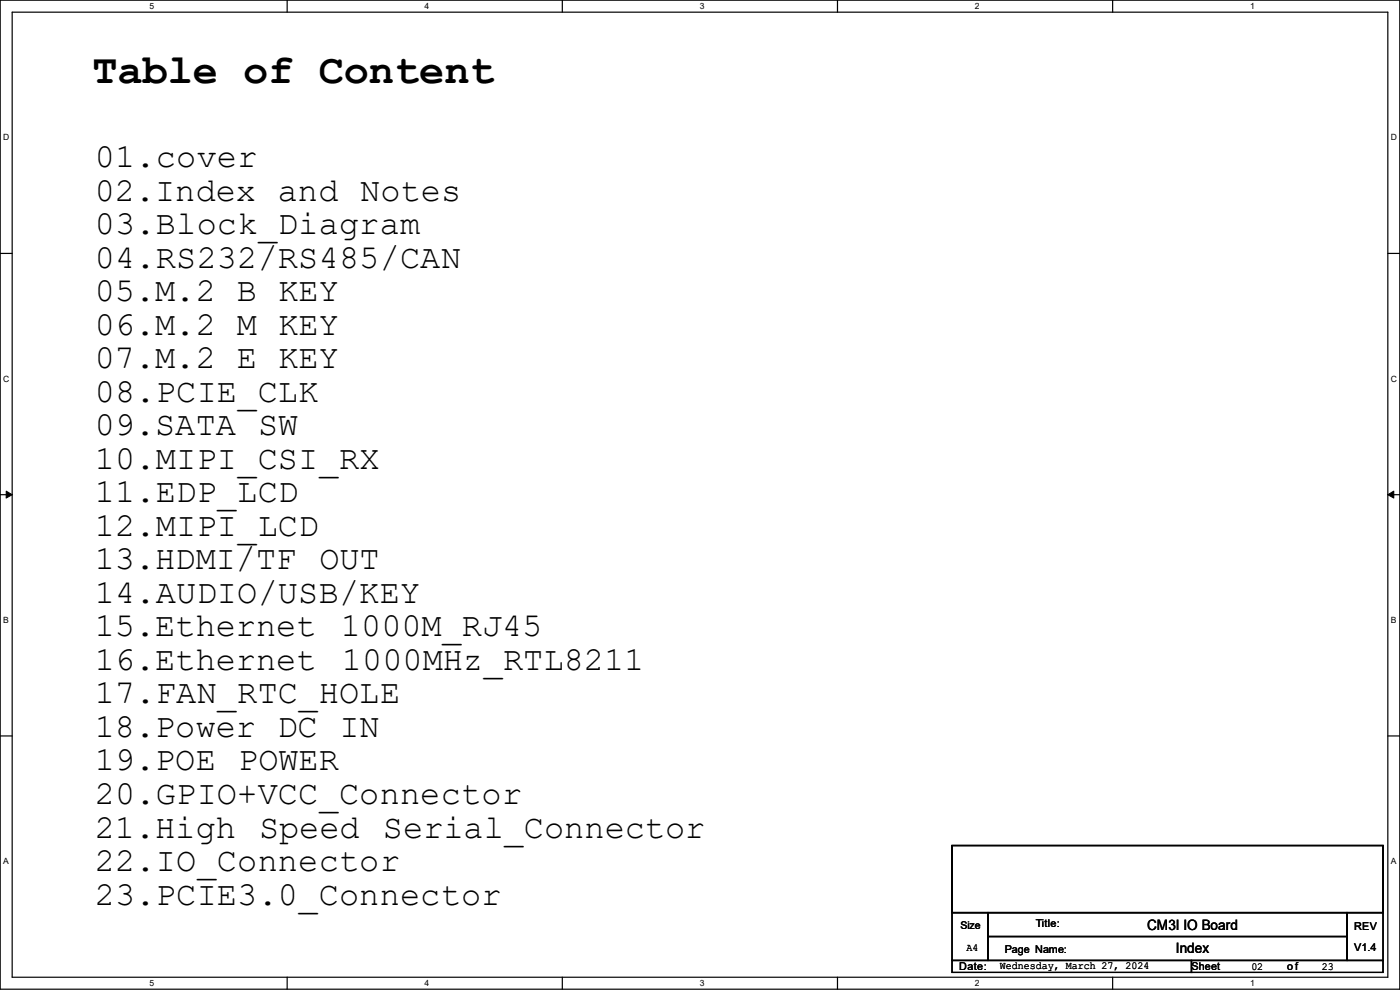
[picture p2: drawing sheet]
<svg xmlns="http://www.w3.org/2000/svg" width="297mm" height="210mm" viewBox="0 0 297 210" stroke-linecap="round" stroke-linejoin="round" font-family="sans-serif">
<defs><g id="words">
<text font-size="8.9" x="19.6" y="17.6">Table of Content</text>
<g font-size="7.1">
<text x="20.1" y="35.4">01.cover</text>
<text x="20.1" y="42.5">02.Index and Notes</text>
<text x="20.1" y="49.7">03.Block_Diagram</text>
<text x="20.1" y="56.8">04.RS232/RS485/CAN</text>
<text x="20.1" y="63.9">05.M.2 B KEY</text>
<text x="20.1" y="71">06.M.2 M KEY</text>
<text x="20.1" y="78.1">07.M.2 E KEY</text>
<text x="20.1" y="85.2">08.PCIE_CLK</text>
<text x="20.1" y="92.3">09.SATA SW</text>
<text x="20.1" y="99.4">10.MIPI_CSI_RX</text>
<text x="20.1" y="106.6">11.EDP_LCD</text>
<text x="20.1" y="113.7">12.MIPI_LCD</text>
<text x="20.1" y="120.8">13.HDMI/TF OUT</text>
<text x="20.1" y="127.9">14.AUDIO/USB/KEY</text>
<text x="20.1" y="135">15.Ethernet</text>
<text x="72.3" y="135">1000M_RJ45</text>
<text x="20.1" y="142.1">16.Ethernet</text>
<text x="72.5" y="142.1">1000MHz_RTL8211</text>
<text x="20.1" y="149.2">17.FAN_RTC_HOLE</text>
<text x="20.1" y="156.3">18.Power DC IN</text>
<text x="20.1" y="163.4">19.POE POWER</text>
<text x="20.1" y="170.6">20.GPIO+VCC_Connector</text>
<text x="20.1" y="177.7">21.High Speed Serial_Connector</text>
<text x="20.1" y="184.8">22.IO_Connector</text>
<text x="20.1" y="191.9">23.PCIE3.0_Connector</text>
</g>
<g font-size="3">
<text x="243.4" y="197.4">CM3I IO Board</text>
<text x="249.5" y="202.2">Index</text>
</g>
<g font-size="2.3">
<text x="219.8" y="196.7">Title:</text>
<text x="287.3" y="197.2">REV</text>
<text x="205" y="201.8">A4</text>
<text x="213.1" y="202.3">Page Name:</text>
<text x="287.3" y="201.8">V1.4</text>
<text x="203.5" y="205.8">Date:</text>
<text x="212.1" y="205.6">Wednesday, March 27, 2024</text>
<text x="252.8" y="205.8">Sheet</text>
<text x="265.5" y="205.9">02</text>
<text x="273.1" y="205.8">of</text>
<text x="280.5" y="205.9">23</text>
</g>
<text font-size="2.2" x="203.8" y="197.1">Size</text>
<g font-size="1.8">
<text x="31.7" y="1.9">5</text>
<text x="90.1" y="1.9">4</text>
<text x="148.5" y="1.9">3</text>
<text x="206.8" y="1.9">2</text>
<text x="265.2" y="1.9">1</text>
<text x=".7" y="29.8">D</text>
<text x="295.1" y="29.8">D</text>
<text x=".7" y="80.9">C</text>
<text x="295.1" y="80.9">C</text>
<text x=".7" y="132.1">B</text>
<text x="295.1" y="132.1">B</text>
<text x=".7" y="183.3">A</text>
<text x="295.1" y="183.3">A</text>
<text x="31.7" y="209.2">5</text>
<text x="90.1" y="209.2">4</text>
<text x="148.5" y="209.2">3</text>
<text x="206.8" y="209.2">2</text>
<text x="265.2" y="209.2">1</text>
</g>
</g></defs>
<path d="M0 0h297v209.8h-297zM2.6 2.6h291.8v204.7h-291.8z" fill="none" stroke="#000" stroke-width=".25"/>
<g fill="#fff">
<path d="M31.7 .3h1v2h-1z"/>
<path d="M31.7 207.6h1v1.9h-1z"/>
</g>
<path d="M60.9 0v2.6M60.9 207.3v2.5" fill="none" stroke="#000" stroke-width=".25"/>
<g fill="#fff">
<path d="M90.1 .3h1v2h-1z"/>
<path d="M90.1 207.6h1v1.9h-1z"/>
</g>
<path d="M119.3 0v2.6M119.3 207.3v2.5" fill="none" stroke="#000" stroke-width=".25"/>
<g fill="#fff">
<path d="M148.5 .3h.9v2h-.9z"/>
<path d="M148.5 207.6h.9v1.9h-.9z"/>
</g>
<path d="M177.7 0v2.6M177.7 207.3v2.5" fill="none" stroke="#000" stroke-width=".25"/>
<g fill="#fff">
<path d="M206.8 .3h1v2h-1z"/>
<path d="M206.8 207.6h1v1.9h-1z"/>
</g>
<path d="M236.1 0v2.6M236.1 207.3v2.5" fill="none" stroke="#000" stroke-width=".25"/>
<g fill="#fff">
<path d="M265.2 .3h1v2h-1z"/>
<path d="M265.2 207.6h1v1.9h-1z"/>
<path d="M.7 28.2h1.2v1.9h-1.2z"/>
<path d="M295.1 28.2h1.2v1.9h-1.2z"/>
<path d="M.7 79.3h1.2v2h-1.2z"/>
<path d="M295.1 79.3h1.2v2h-1.2z"/>
</g>
<path d="M0 53.8h2.6M294.4 53.8h2.6" fill="none" stroke="#000" stroke-width=".25"/>
<g fill="#fff">
<path d="M.7 130.5h1.2v2h-1.2z"/>
<path d="M295.1 130.5h1.1v2h-1.1z"/>
</g>
<path d="M0 104.9h2.6M294.4 104.9h2.6" fill="none" stroke="#000" stroke-width=".25"/>
<path d="M1.3 104.2l1.3 .7-1.3 .8zM294.4 104.9l1.3-.7v1.5z" fill="#000" stroke="#000" stroke-width=".21"/>
<g fill="#fff">
<path d="M.7 181.7h1.2v2h-1.2z"/>
<path d="M295.1 181.7h1.1v2h-1.1z"/>
</g>
<path d="M0 156.1h2.6M294.4 156.1h2.6M202 179.4h91.4v14.2h-91.4zM202 193.6h7.6v10.2h-7.6zM209.6 193.6h76.2v5.1h-76.2zM209.6 198.7h76.2v5.1h-76.2zM285.8 193.6h7.6v10.2h-7.6zM202 203.8h50.8v2.5h-50.8zM252.8 203.8h40.6v2.5h-40.6z" fill="none" stroke="#000" stroke-width=".25"/>
<use href="#words"/>
</svg>
